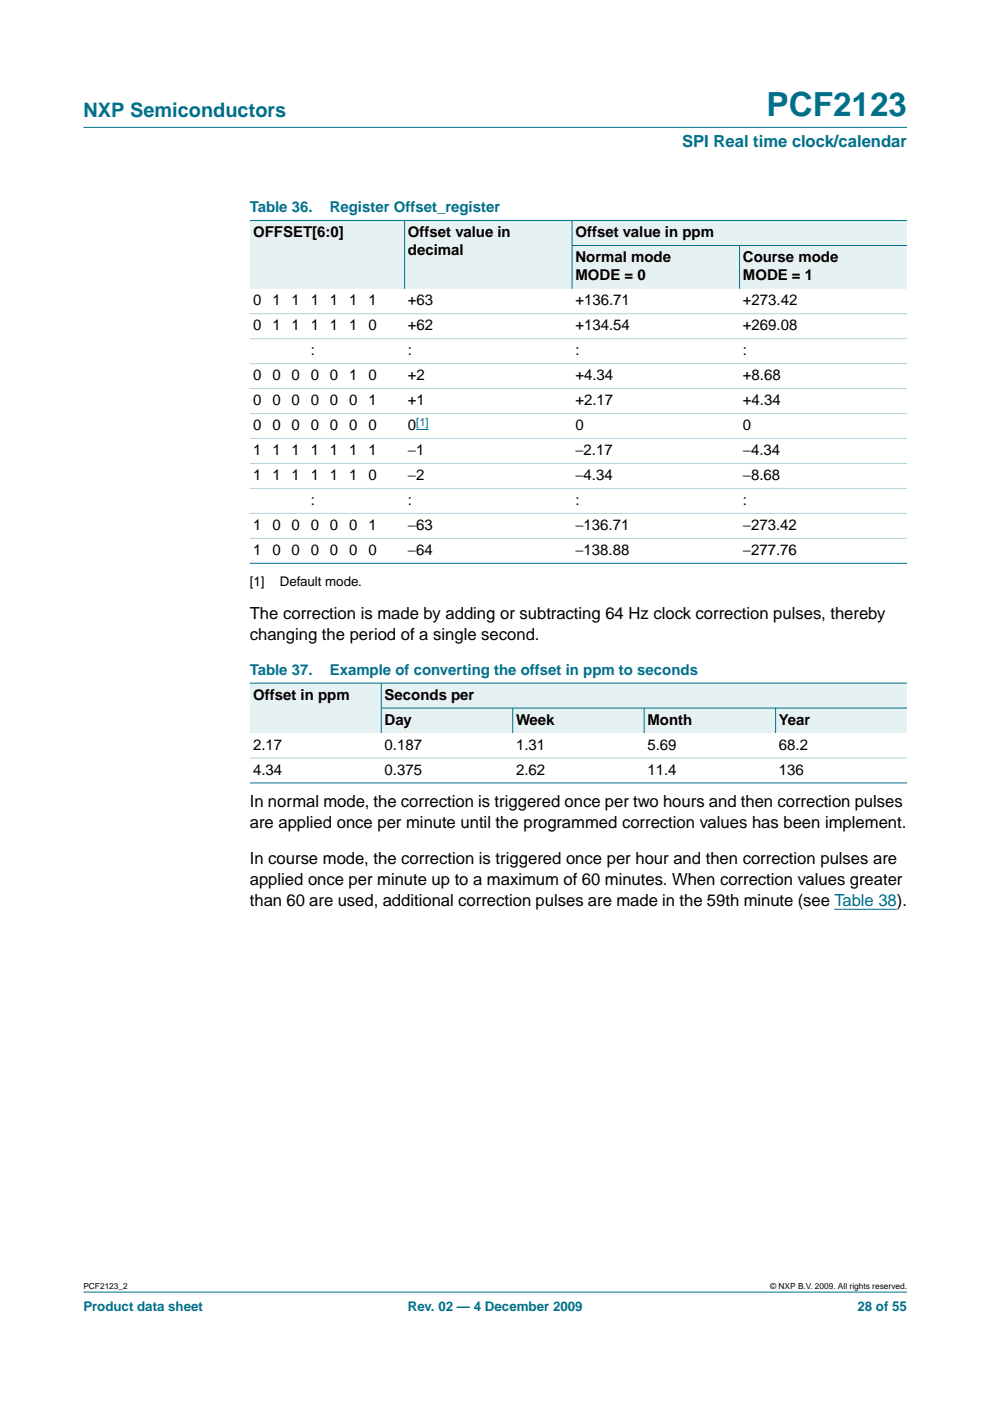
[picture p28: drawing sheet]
<svg xmlns="http://www.w3.org/2000/svg" width="210mm" height="297mm" viewBox="0 0 210 297" stroke-linecap="round" stroke-linejoin="round" font-family="sans-serif">
<defs><g id="words">
<text font-size="7.1" fill="#00708a" x="162.5" y="24.7">PCF2123</text>
<text font-size="4.2" fill="#00708a" x="17.7" y="24.9">NXP Semiconductors</text>
<text font-size="3.5" fill="#00708a" x="144.6" y="31.1">SPI Real time clock/calendar</text>
<g font-size="3.5">
<text x="53" y="131.3">The correction is made by adding or subtracting 64 Hz clock correction pulses, thereby</text>
<text x="53" y="135.7">changing the period of a single second.</text>
<text x="53" y="171.2">In normal mode, the correction is triggered once per two hours and then correction pulses</text>
<text x="53" y="175.6">are applied once per minute until the programmed correction values has been implement.</text>
<text x="53" y="183.2">In course mode, the correction is triggered once per hour and then correction pulses are</text>
<text x="53" y="187.6">applied once per minute up to a maximum of 60 minutes. When correction values greater</text>
<text x="53" y="192">than 60 are used, additional correction pulses are made in the 59th minute (see Table 38).</text>
</g>
<g font-size="3.2" fill="#00708a">
<text x="53" y="45">Table 36.</text>
<text x="69.9" y="45">Register Offset_register</text>
<text x="53" y="143.1">Table 37.</text>
<text x="69.9" y="143.1">Example of converting the offset in ppm to seconds</text>
</g>
<g font-size="3.2">
<text x="53.7" y="50.3">OFFSET[6:0]</text>
<text x="86.5" y="50.3">Offset value in</text>
<text x="122" y="50.3">Offset value in ppm</text>
<text x="86.5" y="54.2">decimal</text>
<text x="122" y="55.6">Normal mode</text>
<text x="122" y="59.5">MODE = 0</text>
<text x="157.5" y="55.6">Course mode</text>
<text x="157.5" y="59.5">MODE = 1</text>
<text x="53.7" y="64.8">0</text>
<text x="57.7" y="64.8">1</text>
<text x="61.8" y="64.8">1</text>
<text x="65.9" y="64.8">1</text>
<text x="70" y="64.8">1</text>
<text x="74" y="64.8">1</text>
<text x="78.1" y="64.8">1</text>
<text x="86.5" y="64.8">+63</text>
<text x="122" y="64.8">+136.71</text>
<text x="157.5" y="64.8">+273.42</text>
<text x="53.7" y="70">0</text>
<text x="57.7" y="70">1</text>
<text x="61.8" y="70">1</text>
<text x="65.9" y="70">1</text>
<text x="70" y="70">1</text>
<text x="74" y="70">1</text>
<text x="78.1" y="70">0</text>
<text x="86.5" y="70">+62</text>
<text x="122" y="70">+134.54</text>
<text x="157.5" y="70">+269.08</text>
<text x="65.9" y="75.3">:</text>
<text x="86.5" y="75.3">:</text>
<text x="122" y="75.3">:</text>
<text x="157.5" y="75.3">:</text>
<text x="53.7" y="80.6">0</text>
<text x="57.7" y="80.6">0</text>
<text x="61.8" y="80.6">0</text>
<text x="65.9" y="80.6">0</text>
<text x="70" y="80.6">0</text>
<text x="74" y="80.6">1</text>
<text x="78.1" y="80.6">0</text>
<text x="86.5" y="80.6">+2</text>
<text x="122" y="80.6">+4.34</text>
<text x="157.5" y="80.6">+8.68</text>
<text x="53.7" y="85.9">0</text>
<text x="57.7" y="85.9">0</text>
<text x="61.8" y="85.9">0</text>
<text x="65.9" y="85.9">0</text>
<text x="70" y="85.9">0</text>
<text x="74" y="85.9">0</text>
<text x="78.1" y="85.9">1</text>
<text x="86.5" y="85.9">+1</text>
<text x="122" y="85.9">+2.17</text>
<text x="157.5" y="85.9">+4.34</text>
<text x="53.7" y="91.2">0</text>
<text x="57.7" y="91.2">0</text>
<text x="61.8" y="91.2">0</text>
<text x="65.9" y="91.2">0</text>
<text x="70" y="91.2">0</text>
<text x="74" y="91.2">0</text>
<text x="78.1" y="91.2">0</text>
<text x="86.5" y="91.2">0</text>
<text x="122" y="91.2">0</text>
<text x="157.5" y="91.2">0</text>
<text x="53.7" y="96.5">1</text>
<text x="53.7" y="101.8">1</text>
<text x="57.7" y="96.5">1</text>
<text x="57.7" y="101.8">1</text>
<text x="61.8" y="96.5">1</text>
<text x="61.8" y="101.8">1</text>
<text x="65.9" y="96.5">1</text>
<text x="65.9" y="101.8">1</text>
<text x="70" y="96.5">1</text>
<text x="70" y="101.8">1</text>
<text x="74" y="96.5">1</text>
<text x="74" y="101.8">1</text>
<text x="78.1" y="96.5">1</text>
<text x="78.1" y="101.8">0</text>
<text x="86.5" y="96.5">−1</text>
<text x="86.5" y="101.8">−2</text>
<text x="122" y="96.5">−2.17</text>
<text x="122" y="101.8">−4.34</text>
<text x="157.5" y="96.5">−4.34</text>
<text x="157.5" y="101.8">−8.68</text>
<text x="65.9" y="107.1">:</text>
<text x="86.5" y="107.1">:</text>
<text x="122" y="107.1">:</text>
<text x="157.5" y="107.1">:</text>
<text x="53.7" y="112.4">1</text>
<text x="57.7" y="112.4">0</text>
<text x="61.8" y="112.4">0</text>
<text x="65.9" y="112.4">0</text>
<text x="70" y="112.4">0</text>
<text x="74" y="112.4">0</text>
<text x="78.1" y="112.4">1</text>
<text x="86.5" y="112.4">−63</text>
<text x="122" y="112.4">−136.71</text>
<text x="157.5" y="112.4">−273.42</text>
<text x="53.7" y="117.7">1</text>
<text x="57.7" y="117.7">0</text>
<text x="61.8" y="117.7">0</text>
<text x="65.9" y="117.7">0</text>
<text x="70" y="117.7">0</text>
<text x="74" y="117.7">0</text>
<text x="78.1" y="117.7">0</text>
<text x="86.5" y="117.7">−64</text>
<text x="122" y="117.7">−138.88</text>
<text x="157.5" y="117.7">−277.76</text>
<text x="53.7" y="148.4">Offset in ppm</text>
<text x="81.5" y="148.4">Seconds per</text>
<text x="81.5" y="153.7">Day</text>
<text x="109.4" y="153.7">Week</text>
<text x="137.3" y="153.7">Month</text>
<text x="165.1" y="153.7">Year</text>
<text x="53.7" y="158.9">2.17</text>
<text x="81.5" y="158.9">0.187</text>
<text x="109.4" y="158.9">1.31</text>
<text x="137.3" y="158.9">5.69</text>
<text x="165.2" y="158.9">68.2</text>
<text x="53.7" y="164.2">4.34</text>
<text x="81.5" y="164.2">0.375</text>
<text x="109.4" y="164.2">2.62</text>
<text x="137.3" y="164.2">11.4</text>
<text x="165.2" y="164.2">136</text>
</g>
<g font-size="2.8">
<text x="53" y="124.1">[1]</text>
<text x="59.3" y="124.1">Default mode.</text>
</g>
<g font-size="2.8" fill="#00708a">
<text x="17.7" y="278">Product data sheet</text>
<text x="86.5" y="278">Rev. 02 — 4 December 2009</text>
<text x="181.8" y="278">28 of 55</text>
</g>
<text font-size="2.4" fill="#00f" x="88.3" y="90.3">[1]</text>
<g font-size="1.8">
<text x="17.7" y="273.4">PCF2123_2</text>
<text x="163.3" y="273.4">© NXP B.V. 2009. All rights reserved.</text>
</g>
</g></defs>
<g fill="#00708a" stroke="#00708a" stroke-width=".21">
<path d="M17.7 273.9h174.6z"/>
<path d="M17.7 27h174.6z"/>
</g>
<path d="M176.9 192.8h13.3" fill="none" stroke="#00f" stroke-width=".21"/>
<g fill="#e6f2f2">
<path d="M53 46.8h32.8v14.4h-32.8z" fill-rule="evenodd"/>
<path d="M85.8 46.8h35.5v14.4h-35.5z" fill-rule="evenodd"/>
<path d="M121.3 46.8h71v5.3h-71z" fill-rule="evenodd"/>
<path d="M121.3 52.1h35.5v9.1h-35.5z" fill-rule="evenodd"/>
<path d="M156.8 52.1h35.5v9.1h-35.5z" fill-rule="evenodd"/>
</g>
<path d="M88.3 91.1h2.6" fill="none" stroke="#00f" stroke-width=".21"/>
<g fill="#e6f2f2">
<path d="M53 144.8h27.8v10.6h-27.8z" fill-rule="evenodd"/>
<path d="M80.8 144.8h111.5v5.3h-111.5z" fill-rule="evenodd"/>
<path d="M80.8 150.1h27.9v5.3h-27.9z" fill-rule="evenodd"/>
<path d="M108.7 150.1h27.9v5.3h-27.9z" fill-rule="evenodd"/>
<path d="M136.6 150.1h27.8v5.3h-27.8z" fill-rule="evenodd"/>
<path d="M164.4 150.1h27.9v5.3h-27.9z" fill-rule="evenodd"/>
</g>
<g fill="#00708a" stroke="#00708a" stroke-width=".21">
<path d="M85.8 46.7v14.5z"/>
<path d="M121.3 46.7v14.5z"/>
<path d="M156.8 52v9.2z"/>
<path d="M53 46.8h139.3z"/>
<path d="M121.2 52.1h71.1z"/>
<path d="M53 119.4h139.3z"/>
<path d="M80.8 144.8v10.6z"/>
<path d="M108.7 150.1v5.3z"/>
<path d="M136.6 150.1v5.3z"/>
<path d="M164.4 150.1v5.3z"/>
<path d="M53 144.8h139.3z"/>
<path d="M80.8 150.1h111.5z"/>
<path d="M53 166h139.3z"/>
</g>
<g fill="#b3d4db" stroke="#b3d4db" stroke-width=".21">
<path d="M53 66.5h139.3z"/>
<path d="M53 71.8h139.3z"/>
<path d="M53 77.1h139.3z"/>
<path d="M53 82.4h139.3z"/>
<path d="M53 87.7h139.3z"/>
<path d="M53 93h139.3z"/>
<path d="M53 98.3h139.3z"/>
<path d="M53 103.6h139.3z"/>
<path d="M53 108.8h139.3z"/>
<path d="M53 114.1h139.3z"/>
<path d="M53 160.7h139.3z"/>
</g>
<use href="#words"/>
</svg>
